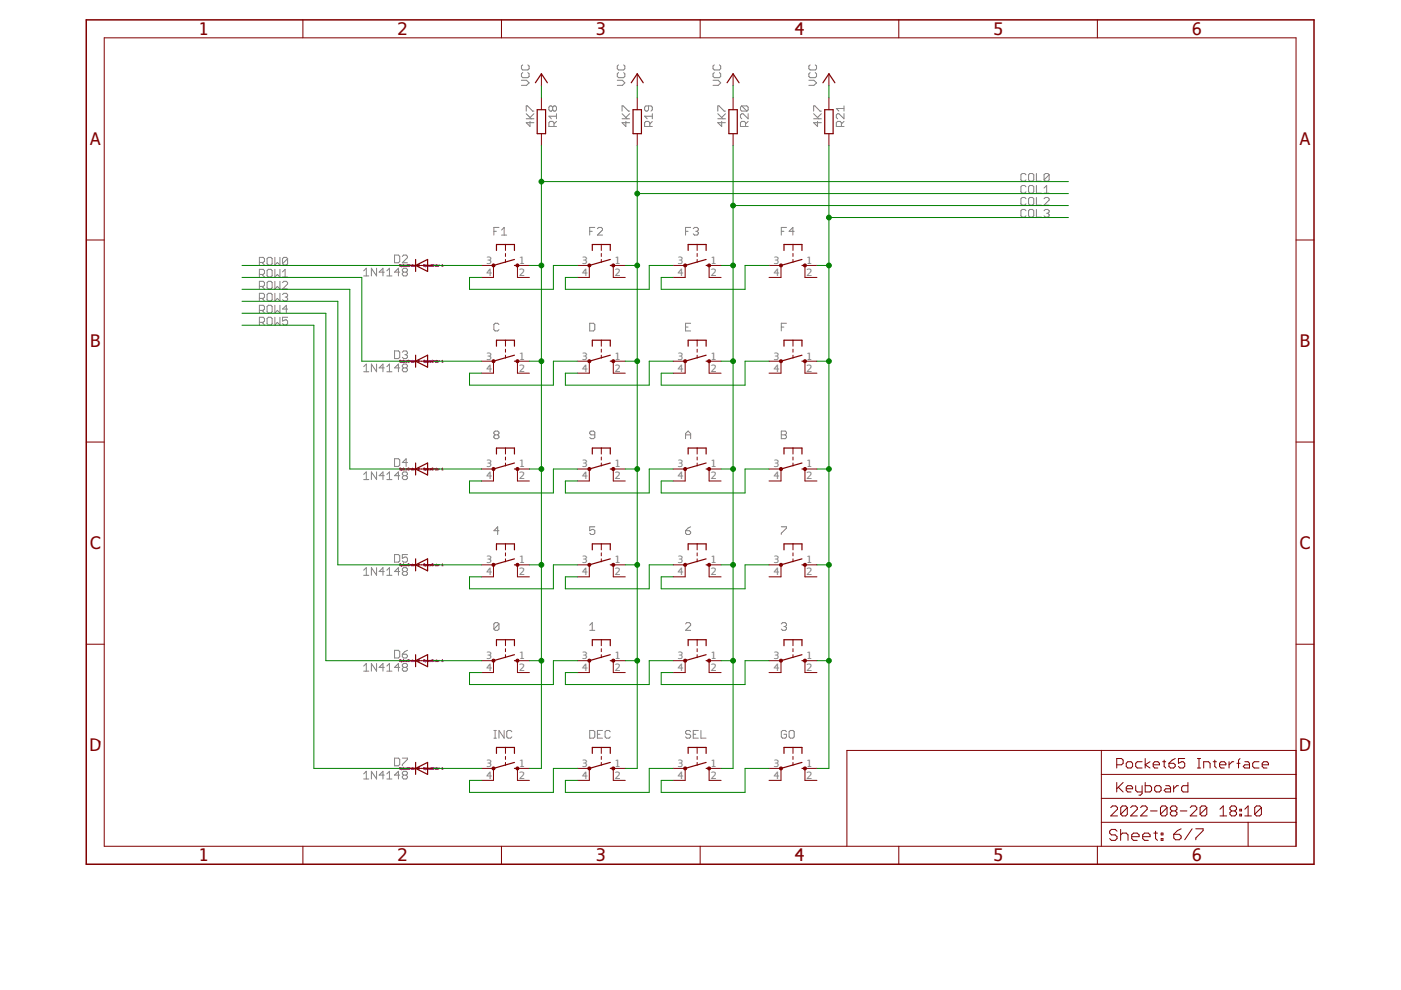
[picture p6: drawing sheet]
<svg xmlns="http://www.w3.org/2000/svg" width="297mm" height="210mm" viewBox="0 0 297 210" stroke-linecap="round" stroke-linejoin="round" font-family="sans-serif">
<defs><g id="words">
<g font-size="3.7" fill="#800000">
<text x="42.2" y="7.4">1</text>
<text x="84.3" y="7.4">2</text>
<text x="126.4" y="7.4">3</text>
<text x="168.5" y="7.4">4</text>
<text x="210.6" y="7.4">5</text>
<text x="252.7" y="7.4">6</text>
<text x="19.1" y="30.7">A</text>
<text x="275.6" y="30.7">A</text>
<text x="19.1" y="73.6">B</text>
<text x="275.6" y="73.6">B</text>
<text x="19.1" y="116.4">C</text>
<text x="275.6" y="116.4">C</text>
<text x="18.9" y="159.3">D</text>
<text x="275.4" y="159.3">D</text>
<text x="42.2" y="182.6">1</text>
<text x="84.3" y="182.6">2</text>
<text x="126.4" y="182.6">3</text>
<text x="168.5" y="182.6">4</text>
<text x="210.6" y="182.6">5</text>
<text x="252.7" y="182.6">6</text>
</g>
<g font-size="2.1" fill="#808080">
<text x="103.1" y="55.9">3</text>
<text x="103.1" y="58.5">4</text>
<text x="110.1" y="55.9">1</text>
<text x="110.1" y="58.5">2</text>
<text x="123.4" y="55.9">3</text>
<text x="123.4" y="58.5">4</text>
<text x="130.4" y="55.9">1</text>
<text x="130.4" y="58.5">2</text>
<text x="143.7" y="55.9">3</text>
<text x="143.7" y="58.5">4</text>
<text x="150.7" y="55.9">1</text>
<text x="150.7" y="58.5">2</text>
<text x="164.1" y="55.9">3</text>
<text x="164.1" y="58.5">4</text>
<text x="171" y="55.9">1</text>
<text x="171" y="58.5">2</text>
<text x="103.1" y="76.2">3</text>
<text x="110.1" y="76.2">1</text>
<text x="123.4" y="76.2">3</text>
<text x="130.4" y="76.2">1</text>
<text x="143.7" y="76.2">3</text>
<text x="150.7" y="76.2">1</text>
<text x="164.1" y="76.2">3</text>
<text x="171" y="76.2">1</text>
<text x="103.1" y="78.8">4</text>
<text x="110.1" y="78.8">2</text>
<text x="123.4" y="78.8">4</text>
<text x="130.4" y="78.8">2</text>
<text x="143.7" y="78.8">4</text>
<text x="150.7" y="78.8">2</text>
<text x="164.1" y="78.8">4</text>
<text x="171" y="78.8">2</text>
<text x="103.1" y="99.1">3</text>
<text x="103.1" y="101.6">4</text>
<text x="110.1" y="99.1">1</text>
<text x="110.1" y="101.6">2</text>
<text x="123.4" y="99.1">3</text>
<text x="123.4" y="101.6">4</text>
<text x="130.4" y="99.1">1</text>
<text x="130.4" y="101.6">2</text>
<text x="143.7" y="99.1">3</text>
<text x="143.7" y="101.6">4</text>
<text x="150.7" y="99.1">1</text>
<text x="150.7" y="101.6">2</text>
<text x="164.1" y="99.1">3</text>
<text x="164.1" y="101.6">4</text>
<text x="171" y="99.1">1</text>
<text x="171" y="101.6">2</text>
<text x="103.1" y="119.4">3</text>
<text x="110.1" y="119.4">1</text>
<text x="123.4" y="119.4">3</text>
<text x="130.4" y="119.4">1</text>
<text x="143.7" y="119.4">3</text>
<text x="150.7" y="119.4">1</text>
<text x="164.1" y="119.4">3</text>
<text x="171" y="119.4">1</text>
<text x="103.1" y="121.9">4</text>
<text x="110.1" y="121.9">2</text>
<text x="123.4" y="121.9">4</text>
<text x="130.4" y="121.9">2</text>
<text x="143.7" y="121.9">4</text>
<text x="150.7" y="121.9">2</text>
<text x="164.1" y="121.9">4</text>
<text x="171" y="121.9">2</text>
<text x="103.1" y="139.7">3</text>
<text x="103.1" y="142.3">4</text>
<text x="110.1" y="139.7">1</text>
<text x="110.1" y="142.3">2</text>
<text x="123.4" y="139.7">3</text>
<text x="123.4" y="142.3">4</text>
<text x="130.4" y="139.7">1</text>
<text x="130.4" y="142.3">2</text>
<text x="143.7" y="139.7">3</text>
<text x="143.7" y="142.3">4</text>
<text x="150.7" y="139.7">1</text>
<text x="150.7" y="142.3">2</text>
<text x="164.1" y="139.7">3</text>
<text x="164.1" y="142.3">4</text>
<text x="171" y="139.7">1</text>
<text x="171" y="142.3">2</text>
<text x="103.1" y="162.6">3</text>
<text x="103.1" y="165.1">4</text>
<text x="110.1" y="162.6">1</text>
<text x="110.1" y="165.1">2</text>
<text x="123.4" y="162.6">3</text>
<text x="123.4" y="165.1">4</text>
<text x="130.4" y="162.6">1</text>
<text x="130.4" y="165.1">2</text>
<text x="143.7" y="162.6">3</text>
<text x="143.7" y="165.1">4</text>
<text x="150.7" y="162.6">1</text>
<text x="150.7" y="165.1">2</text>
<text x="164.1" y="162.6">3</text>
<text x="164.1" y="165.1">4</text>
<text x="171" y="162.6">1</text>
<text x="171" y="165.1">2</text>
</g>
</g></defs>
<g fill="none" stroke="#800080" stroke-width=".21">
<path d="M85 56.2l-.2-.1v.1l.2 .2h-.2M85.1 56.5l.3-.1-.1-.2h-.2v.4M85.5 56.5h.1M85.5 56.2l.1 .3M85.6 56v.1M86 56.2l-.3 .1 .1 .2h.2M86.1 56.3h.3l-.1-.1-.2 .1 .2 .2M86.6 56.1l.1 .1v.3l-.2-.1zM86.9 56.2v.3M87.1 56.2l-.2 .1M87.4 56.1v.4h-.2v-.2l.2-.1M87.5 56.3h.3l-.1-.1-.2 .1 .2 .2"/>
<path d="M87.9 56.2v.3M88.1 56.2l-.2 .1M88.6 56.2h.3l-.3 .3h.3M90.1 56.2l-.2-.1-.1 .1 .3 .2h-.3M90.2 56.5h.2l.1-.2-.3-.1v.4M90.6 56.5h.1M90.6 56.2v.3M90.6 56v.1M91.1 56.2l-.3 .1 .1 .2h.2M91.2 56.3h.3l-.1-.1-.2 .1 .2 .2M91.6 56.1l.2 .1v.3l-.2-.1zM91.9 56.2v.3"/>
<path d="M92.1 56.2l-.2 .1M92.5 56.1v.4h-.2v-.2l.2-.1M92.6 56.3h.3l-.1-.1-.2 .1 .2 .2M93 56.2v.3M93.2 56.2l-.2 .1M93.7 56.5h.2M93.7 56.2l.1-.1v.4M85 76.5l-.2-.1v.1l.2 .2h-.2M85.1 76.8l.3-.1-.1-.2h-.2v.4M85.5 76.5l.1 .3M85.5 76.8h.1M85.6 76.3v.1"/>
<path d="M86 76.5l-.3 .1 .1 .2h.2M86.1 76.6h.3l-.1-.1-.2 .1 .2 .2M86.6 76.4l.1 .1v.3l-.2-.1zM86.9 76.5v.3M87.1 76.5l-.2 .1M87.4 76.4v.4h-.2v-.2l.2-.1M87.5 76.6h.3l-.1-.1-.2 .1 .2 .2M87.9 76.5v.3M88.1 76.5l-.2 .1M88.6 76.5h.3l-.3 .3h.3M90.1 76.5l-.2-.1-.1 .1 .3 .2h-.3M90.2 76.8h.2l.1-.2-.3-.1v.4"/>
<path d="M90.6 76.5v.3M90.6 76.8h.1M90.6 76.3v.1M91.1 76.5l-.3 .1 .1 .2h.2M91.2 76.6h.3l-.1-.1-.2 .1 .2 .2M91.6 76.4l.2 .1v.3l-.2-.1zM91.9 76.5v.3M92.1 76.5l-.2 .1M92.5 76.4v.4h-.2v-.2l.2-.1M92.6 76.6h.3l-.1-.1-.2 .1 .2 .2M93 76.5v.3M93.2 76.5l-.2 .1"/>
<path d="M93.7 76.5l.1-.1v.4M93.7 76.8h.2M85 99.3h-.2v.1l.2 .2h-.2M85.1 99.6h.2l.1-.2h-.3v.4M85.5 99.4l.1 .2M85.5 99.6h.1M85.6 99.2v.1M86 99.4h-.3l.1 .2h.2M86.1 99.5h.3l-.1-.1h-.2l.2 .2M86.6 99.3h.1v.3h-.2zM86.9 99.4v.2M87.1 99.4l-.2 .1"/>
<path d="M87.4 99.3v.3h-.2v-.2h.2M87.5 99.5h.3l-.1-.1h-.2l.2 .2M87.9 99.4v.2M88.1 99.4l-.2 .1M88.6 99.3h.3l-.3 .3h.3M90.1 99.3h-.2l-.1 .1 .3 .2h-.3M90.2 99.6h.2l.1-.2h-.3v.4M90.6 99.4v.2M90.6 99.6h.1M90.6 99.2v.1M91.1 99.4h-.3l.1 .2h.2M91.2 99.5h.3l-.1-.1h-.2l.2 .2"/>
<path d="M91.6 99.3h.2v.3h-.2zM91.9 99.4v.2M92.1 99.4l-.2 .1M92.5 99.3v.3h-.2v-.2h.2M92.6 99.5h.3l-.1-.1h-.2l.2 .2M93 99.4v.2M93.2 99.4l-.2 .1M93.7 99.4l.1-.1v.3M93.7 99.6h.2M85 119.6h-.2v.1l.2 .2h-.2M85.1 120h.2l.1-.2-.3-.1v.4M85.5 119.7l.1 .3"/>
<path d="M85.5 120h.1M85.6 119.5v.1M86 119.7l-.3 .1 .1 .2h.2M86.1 119.8h.3l-.1-.1-.2 .1 .2 .2M86.6 119.6h.1v.4l-.2-.1zM86.9 119.7v.3M87.1 119.7l-.2 .1M87.4 119.6v.4h-.2v-.2l.2-.1M87.5 119.8h.3l-.1-.1-.2 .1 .2 .2M87.9 119.7v.3M88.1 119.7l-.2 .1M88.6 119.6h.3l-.3 .4h.3"/>
<path d="M90.1 119.6h-.2l-.1 .1 .3 .2h-.3M90.2 120h.2l.1-.2-.3-.1v.4M90.6 119.7v.3M90.6 120h.1M90.6 119.5v.1M91.1 119.7l-.3 .1 .1 .2h.2M91.2 119.8h.3l-.1-.1-.2 .1 .2 .2M91.6 119.6h.2v.4l-.2-.1zM91.9 119.7v.3M92.1 119.7l-.2 .1M92.5 119.6v.4h-.2v-.2l.2-.1M92.6 119.8h.3l-.1-.1-.2 .1 .2 .2"/>
<path d="M93 119.7v.3M93.2 119.7l-.2 .1M93.7 119.7l.1-.1v.4M93.7 120h.2M85 140h-.2l.2 .1-.1 .2-.1-.1M85.6 139.8v.1M86.6 139.9l.1 .1v.3l-.2-.1zM87.4 139.9v.4l-.2-.1v-.2h.2M88.6 140h.3l-.3 .3h.3M90.1 140h-.3l.3 .1-.1 .2-.2-.1M90.6 139.8v.1M91.6 139.9l.2 .1v.3l-.2-.1z"/>
<path d="M92.5 139.9v.4l-.2-.1v-.2h.2M85.1 140.3h.2l.1-.2-.3-.1v.4M85.5 140l.1 .3M85.5 140.3h.1M86 140l-.3 .1 .1 .2h.2M86.1 140.1h.3l-.1-.1-.2 .1 .2 .2M86.9 140v.3M87.1 140l-.2 .1M87.5 140.1h.3l-.1-.1-.2 .1 .2 .2M87.9 140v.3M88.1 140l-.2 .1M90.2 140.3h.2l.1-.2-.3-.1v.4"/>
<path d="M90.6 140v.3M90.6 140.3h.1M91.1 140l-.3 .1 .1 .2h.2M91.2 140.1h.3l-.1-.1-.2 .1 .2 .2M91.9 140v.3M92.1 140l-.2 .1M92.6 140.1h.3l-.1-.1-.2 .1 .2 .2M93 140v.3M93.2 140l-.2 .1M93.7 140l.1-.1v.4M93.7 140.3h.2M85 162.8h-.2l.2 .2-.1 .1-.1-.1"/>
<path d="M85.1 163.1h.2l.1-.2h-.3v.3M85.5 162.9l.1 .2M85.5 163.1h.1M85.6 162.7h.1M86 162.9h-.3l.1 .2h.2M86.1 163h.3l-.1-.1h-.2l.2 .2M86.6 162.7l.1 .1v.3l-.2-.1zM86.9 162.9v.2M87.1 162.9l-.2 .1M87.4 162.7v.4l-.2-.1v-.1h.2M87.5 163h.3l-.1-.1h-.2l.2 .2M87.9 162.9v.2"/>
<path d="M88.1 162.9l-.2 .1M88.6 162.8h.3l-.3 .3h.3M90.1 162.8h-.3l.3 .2-.1 .1-.2-.1M90.2 163.1h.2l.1-.2h-.3v.3M90.6 162.9v.2M90.6 163.1h.1M90.6 162.7h.1M91.1 162.9h-.3l.1 .2h.2M91.2 163h.3l-.1-.1h-.2l.2 .2M91.6 162.7l.2 .1v.3l-.2-.1zM91.9 162.9v.2M92.1 162.9l-.2 .1"/>
<path d="M92.5 162.7v.4l-.2-.1v-.1h.2M92.6 163h.3l-.1-.1h-.2l.2 .2M93 162.9v.2M93.2 162.9l-.2 .1M93.7 162.9l.1-.2v.4M93.7 163.1h.2"/>
</g>
<g fill="none" stroke="#808080" stroke-width=".21">
<path d="M110.6 17h1l.6 .6-.6 .5h-1M110.8 15.4l-.2 .3v.5l.2 .3h1.1l.3-.3v-.5l-.3-.3M110.8 13.8l-.2 .2v.6l.2 .2h1.1l.3-.2v-.6l-.3-.2M130.9 17h1.1l.5 .6-.5 .5h-1.1M131.1 15.4l-.2 .3v.5l.2 .3h1.1l.3-.3v-.5l-.3-.3M131.1 13.8l-.2 .2v.6l.2 .2h1.1l.3-.2v-.6l-.3-.2M151.2 17h1.1l.5 .6-.5 .5h-1.1M151.4 15.4l-.2 .3v.5l.2 .3h1.1l.3-.3v-.5l-.3-.3M151.4 13.8l-.2 .2v.6l.2 .2h1.1l.3-.2v-.6l-.3-.2M171.5 17h1.1l.5 .6-.5 .5h-1.1M171.8 15.4l-.3 .3v.5l.3 .3h1l.3-.3v-.5l-.3-.3M171.8 13.8l-.3 .2v.6l.3 .2h1l.3-.2v-.6l-.3-.2"/>
<path d="M111.6 25.2h1.6M111.6 24.1l1 1.1M111.6 23.6v-1.1h.2l1.1 1.1h.3M112.4 25.7v1.1l-.8-.8h1.6M113.2 24.1l-.8 .8M117.2 22.7l-.3-.2h-.3l-.2 .2v.6l.2 .3h.3l.3-.3M117.2 22.7l.3-.2h.2l.3 .2v.6l-.3 .3h-.2l-.3-.3M117.2 22.7v.6M117.5 26.8v-.8l-.3-.3h-.6l-.2 .3v.8h1.6M118 25.7l-.5 .6M118 24.6h-1.6l.5 .6M118 24.1v1.1"/>
<path d="M131.9 25.2h1.6M131.9 23.6v-1.1h.2l1.1 1.1h.3M131.9 24.1l1.1 1.1M132.7 25.7v1.1l-.8-.8h1.6M133.5 24.1l-.8 .8M137.5 22.5v.8l-.3 .3h-.3l-.2-.3v-.6l.2-.2h1.1l.3 .2v.6l-.3 .3M137.8 26.8v-.8l-.3-.3h-.6l-.2 .3v.8h1.6M138.3 24.6h-1.6l.5 .6M138.3 25.7l-.5 .6M138.3 24.1v1.1M152.2 25.2h1.6M152.2 23.6v-1.1h.3l1 1.1h.3"/>
<path d="M152.2 24.1l1.1 1.1M153 25.7v1.1l-.8-.8h1.6M153.8 24.1l-.8 .8M157.3 22.5h1l.3 .2v.6l-.3 .3M157.3 22.5l-.3 .2v.6l.3 .3h1M157.3 22.5l1 1.1M158.1 26.8v-.8l-.3-.3h-.5l-.3 .3v.8h1.6M158.6 24.1v1.1l-1.1-1.1h-.2l-.3 .3v.5l.3 .3M158.6 25.7l-.5 .6M172.5 25.2h1.6M172.5 23.6v-1.1h.3l1.1 1.1h.2M172.5 24.1l1.1 1.1"/>
<path d="M173.3 25.7v1.1l-.8-.8h1.6M174.1 24.1l-.8 .8M178.4 26.8v-.8l-.3-.3h-.5l-.3 .3v.8h1.6M178.9 24.1v1.1l-1-1.1h-.3l-.3 .3v.5l.3 .3M178.9 25.7l-.5 .6M178.9 22.5v1.1M178.9 23h-1.6l.6 .6M217.5 37.1l-.2-.3h-.6l-.2 .3v1l.2 .3h.6l.2-.3M217.5 39.6l-.2-.3h-.6l-.2 .3v1.1l.2 .3h.6l.2-.3M218.1 37.1l.3-.3h.5l.3 .3v1l-.3 .3h-.5l-.3-.3zM218.4 39.3h.5l.3 .3v1.1l-.3 .3h-.5l-.3-.3v-1.1zM219.7 36.8v1.6h1.1"/>
<path d="M219.7 39.3v1.7h1.1M221.4 39.9l.5-.6v1.7M222.4 37.1l-1 1M222.4 37.1l-.2-.3h-.6l-.2 .3v1M222.4 37.1v1l-.2 .3h-.6l-.2-.3M55 55.6h.8l.3-.2v-.6l-.3-.2h-.8v1.6M55 58.2h.8l.3-.3v-.5l-.3-.3h-.8v1.6M55.5 55.6l.6 .6M55.5 58.2l.6 .5M56.9 54.6h.5l.3 .2v1.1l-.3 .3h-.5l-.3-.3v-1.1zM56.9 57.1h.5l.3 .3v1.1l-.3 .2h-.5l-.3-.2v-1.1zM56.9 59.6h.5l.3 .3v1.1l-.3 .3h-.5l-.3-.3v-1.1z"/>
<path d="M58.3 54.6v1.6l.5-.6 .6 .6v-1.6M58.3 57.1v1.6l.5-.5 .6 .5v-1.6M58.3 59.6v1.7l.5-.6 .6 .6v-1.7M59.9 59.9l.3-.3h.5l.3 .3v.3l-1.1 1.1h1.1M59.9 58.7h1.1M59.9 57.7l.6-.6v1.6M61 54.8l-.3-.2h-.5l-.3 .2v1.1M61 54.8v1.1l-.3 .3h-.5l-.3-.3M61 54.8l-1.1 1.1M77.1 57.4l.6-.5v1.6M77.1 58.5h1.1M79.8 56.9v1.6l-1.1-1.6v1.6"/>
<path d="M81.5 57.7h-1.1l.8-.8v1.6M82 58.5h1.1M82 57.4l.6-.5v1.6M83.7 54.1h.8l.3 .3v1l-.3 .3h-.8zM84.8 57.7h-1.1l.8-.8v1.6M85.3 54.4l.3-.3h.5l.3 .3v.2l-1.1 1.1h1.1M85.6 57.7l-.3 .3v.2l.3 .3h.5l.3-.3v-.2l-.3-.3M85.6 57.7h.5M85.6 57.7l-.3-.3v-.3l.3-.2h.5l.3 .2v.3l-.3 .3M104.7 49h.5M105.8 48.2h-1.1v1.6M106.3 48.8l.6-.6v1.6"/>
<path d="M106.3 49.8h1.1M125 49h.6M126.1 48.2h-1.1v1.6M126.7 48.5l.2-.3h.6l.2 .3v.3l-1 1h1M145.4 49h.5M146.4 48.2h-1v1.6M147 48.5l.3-.3h.5l.3 .3v.3l-.3 .2M147.5 49h.3M147.8 49l.3 .3v.3l-.3 .2h-.5l-.3-.2M165.7 49h.5M166.8 48.2h-1.1v1.6M168.4 49h-1.1l.8-.8v1.6"/>
<path d="M217.5 42.1l-.2-.2h-.6l-.2 .2v1.1l.2 .3h.6l.2-.3M217.5 44.7l-.2-.3h-.6l-.2 .3v1.1l.2 .2h.6l.2-.2M218.4 41.9h.5l.3 .2v1.1l-.3 .3h-.5l-.3-.3v-1.1zM218.4 44.4h.5l.3 .3v1.1l-.3 .2h-.5l-.3-.2v-1.1zM219.7 41.9v1.6h1.1M219.7 44.4v1.6h1.1M221.4 42.1l.2-.2h.6l.2 .2v.3l-1 1.1h1M221.4 44.7l.2-.3h.6l.2 .3v.3l-.2 .2M221.4 41h1M221.9 45.2h.3M222.2 45.2l.2 .3v.3l-.2 .2h-.6l-.2-.2M55 60.7h.8l.3-.2v-.6l-.3-.3h-.8v1.7"/>
<path d="M55 63.3h.8l.3-.3v-.5l-.3-.3h-.8v1.6M55 65.8h.8l.3-.3v-.5l-.3-.3h-.8v1.7M55 68.3h.8l.3-.2v-.6l-.3-.2h-.8v1.6M55.5 60.7l.6 .6M55.5 63.3l.6 .5M55.5 65.8l.6 .6M55.5 68.3l.6 .6M56.9 62.2h.5l.3 .3v1l-.3 .3h-.5l-.3-.3v-1zM56.9 64.7h.5l.3 .3v1.1l-.3 .3h-.5l-.3-.3v-1.1zM56.9 67.3h.5l.3 .2v1.1l-.3 .3h-.5l-.3-.3v-1.1zM58.3 62.2v1.6l.5-.5 .6 .5v-1.6M58.3 64.7v1.7l.5-.6 .6 .6v-1.7"/>
<path d="M58.3 67.3v1.6l.5-.6 .6 .6v-1.6M59.9 62.5l.3-.3h.5l.3 .3v.2l-.3 .3M60.5 63h.2M60.7 63l.3 .3v.2l-.3 .3h-.5l-.3-.3M61 67.3h-1.1v.8l.8-.3 .3 .3v.5l-.3 .3h-.5l-.3-.3M61 65.5h-1.1l.8-.8v1.7M77.1 77.7l.6-.5v1.6M77.1 78.8h1.1M79.8 77.2v1.6l-1.1-1.6v1.6M81.5 78h-1.1l.8-.8v1.6M82 77.7l.6-.5v1.6M82 78.8h1.1"/>
<path d="M83.7 74.4h.8l.3 .3v1.1l-.3 .2h-.8zM84.8 78h-1.1l.8-.8v1.6M85.3 74.7l.3-.3h.5l.3 .3v.3l-.3 .2M85.6 78l-.3-.3v-.2l.3-.3h.5l.3 .3v.2l-.3 .3M85.6 78l-.3 .3v.2l.3 .3h.5l.3-.3v-.2l-.3-.3M85.6 78h.5M85.8 75.2h.3M86.1 75.2l.3 .3v.3l-.3 .2h-.5l-.3-.2M105.8 68.8l-.3-.3h-.5l-.3 .3v1.1l.3 .3h.5l.3-.3M125 68.5h.8l.3 .3v1.1l-.3 .3h-.8zM145.4 69.3h.5M146.4 68.5h-1v1.7h1"/>
<path d="M165.7 69.3h.5M166.8 68.5h-1.1v1.7M83.7 97.3h.8l.3 .2v1.1l-.3 .3h-.8zM86.4 98.1h-1.1l.8-.8v1.6M105 92.2l-.3-.3v-.2l.3-.3h.5l.3 .3v.2l-.3 .3M105 92.2l-.3 .3v.3l.3 .2h.5l.3-.2v-.3l-.3-.3M105 92.2h.5M126.1 92.2h-.8l-.3-.3v-.2l.3-.3h.5l.3 .3v1.1l-.3 .2h-.5l-.3-.2M145.4 93v-1.1l.5-.5 .5 .5v1.1M145.4 92.2h1M165.7 91.4h.8l.3 .3v.2l-.3 .3 .3 .3v.3l-.3 .2h-.8zM165.7 92.2h.8"/>
<path d="M77.1 100.6l.6-.5v1.6M77.1 101.7h1.1M79.8 100.1v1.6l-1.1-1.6v1.6M81.5 100.9h-1.1l.8-.8v1.6M82 100.6l.6-.5v1.6M82 101.7h1.1M83.7 117.6h.8l.3 .2v1.1l-.3 .3h-.8zM84.8 100.9h-1.1l.8-.8v1.6M85.6 100.9l-.3-.3v-.3l.3-.2h.5l.3 .2v.3l-.3 .3M85.6 100.9l-.3 .2v.3l.3 .3h.5l.3-.3v-.3l-.3-.2M85.6 100.9h.5M86.4 117.6h-1.1v.8l.5-.3h.3l.3 .3v.5l-.3 .3h-.5l-.3-.3"/>
<path d="M105.8 112.5h-1.1l.8-.8v1.6M126.1 111.7h-1.1v.8l.6-.3h.2l.3 .3v.6l-.3 .2h-.5l-.3-.2M145.4 112.5h.8l.2 .3v.3l-.2 .2h-.6l-.2-.2zM146.4 111.7l-.5 .3-.5 .5M165.7 111.7h1.1v.3l-1.1 1.1v.2M77.1 120.9l.6-.5v1.6M77.1 122h1.1M79.8 120.4v1.6l-1.1-1.6v1.6M81.5 121.2h-1.1l.8-.8v1.6M82 120.9l.6-.5v1.6M82 122h1.1M83.7 137.9h.8l.3 .3v1l-.3 .3h-.8z"/>
<path d="M84.8 121.2h-1.1l.8-.8v1.6M85.3 138.7h.8l.3 .3v.2l-.3 .3h-.5l-.3-.3zM85.6 121.2l-.3-.3v-.3l.3-.2h.5l.3 .2v.3l-.3 .3M85.6 121.2l-.3 .3v.2l.3 .3h.5l.3-.3v-.2l-.3-.3M85.6 121.2h.5M86.4 137.9l-.6 .3-.5 .5M105.8 132.3l-.3-.3h-.5l-.3 .3v1.1M105.8 132.3v1.1l-.3 .2h-.5l-.3-.2M105.8 132.3l-1.1 1.1M125 133.6h1.1M125 132.6l.6-.6v1.6M145.4 132.3l.2-.3h.6l.2 .3v.3l-1 1h1"/>
<path d="M165.7 132.3l.2-.3h.6l.3 .3v.3l-.3 .2M166.2 132.8h.3M166.5 132.8l.3 .3v.3l-.3 .2h-.6l-.2-.2M77.1 141.2l.6-.5v1.6M77.1 142.3h1.1M79.8 140.7v1.6l-1.1-1.6v1.6M81.5 141.5h-1.1l.8-.8v1.6M82 141.2l.6-.5v1.6M82 142.3h1.1M84.8 141.5h-1.1l.8-.8v1.6M85.6 141.5l-.3-.3v-.3l.3-.2h.5l.3 .2v.3l-.3 .3M85.6 141.5l-.3 .3v.2l.3 .3h.5l.3-.3v-.2l-.3-.3"/>
<path d="M85.6 141.5h.5M104.7 156.5h.5M104.7 154.9h.5M105 154.9v1.6M106.9 154.9v1.6l-1.1-1.6v1.6M108.5 155.2l-.3-.3h-.5l-.3 .3v1l.3 .3h.5l.3-.3M125 154.9h.8l.3 .3v1l-.3 .3h-.8zM126.7 155.7h.5M127.7 154.9h-1v1.6h1M129.4 155.2l-.3-.3h-.5l-.3 .3v1l.3 .3h.5l.3-.3M146.4 155.2l-.2-.3h-.6l-.2 .3v.2l.2 .3h.6l.2 .3v.2l-.2 .3h-.6l-.2-.3M147 155.7h.5"/>
<path d="M148.1 154.9h-1.1v1.6h1.1M148.6 154.9v1.6h1.1M166.8 155.2l-.3-.3h-.6l-.2 .3v1l.2 .3h.6l.3-.3v-.5h-.6M167.6 154.9h.5l.3 .3v1l-.3 .3h-.5l-.3-.3v-1zM77.1 164.1l.6-.6v1.7M77.1 165.2h1.1M79.8 163.5v1.7l-1.1-1.7v1.7M81.5 164.3h-1.1l.8-.8v1.7M82 164.1l.6-.6v1.7M82 165.2h1.1M83.7 160.7h.8l.3 .3v1.1l-.3 .3h-.8zM84.8 164.3h-1.1l.8-.8v1.7"/>
<path d="M85.3 160.7h1.1v.3l-1.1 1.1v.3M85.6 164.3l-.3-.2v-.3l.3-.3h.5l.3 .3v.3l-.3 .2M85.6 164.3l-.3 .3v.3l.3 .3h.5l.3-.3v-.3l-.3-.3M85.6 164.3h.5"/>
</g>
<g fill="none" stroke="#800000" stroke-width=".21">
<path d="M22.1 8h252.7v171.4h-252.7zM64.2 4.2v3.8M106.3 4.2v3.8M114.8 15.6v2.6M135.1 15.6v2.6M148.4 4.2v3.8M155.4 15.6v2.6M175.7 15.6v2.6M190.6 4.2v3.8M232.7 4.2v3.8M114.8 20.7v2.6M114.8 28.3v2.6"/>
<path d="M135.1 20.7v2.6M135.1 28.3v2.6M155.4 20.7v2.6M155.4 28.3v2.6M175.7 20.7v2.6M175.7 28.3v2.6M18.3 50.9h3.8M86.8 56.3h5.1M102.1 56.3h2.5v2.5h-2.5M107.2 51.8v1.3M107.2 53.7v.7M107.2 55v.6"/>
<path d="M112.2 56.3h-2.5v2.5h2.5M122.4 56.3h2.5v2.5h-2.5M127.5 51.8v1.3M127.5 53.7v.7M127.5 55v.6M132.6 56.3h-2.6v2.5h2.6M142.7 56.3h2.6v2.5h-2.6M147.8 51.8v1.3M147.8 53.7v.7M147.8 55v.6M152.9 56.3h-2.6v2.5h2.6M163 56.3h2.6v2.5h-2.6"/>
<path d="M168.1 51.8v1.3M168.1 53.7v.7M168.1 55v.6M173.2 56.3h-2.5v2.5h2.5M274.8 50.9h3.8M86.8 76.6h5.1M102.1 76.6h2.5v2.5h-2.5M107.2 72.1v1.3M107.2 74v.7M107.2 75.3v.6M112.2 76.6h-2.5v2.5h2.5M122.4 76.6h2.5v2.5h-2.5"/>
<path d="M127.5 72.1v1.3M127.5 74v.7M127.5 75.3v.6M132.6 76.6h-2.6v2.5h2.6M142.7 76.6h2.6v2.5h-2.6M147.8 72.1v1.3M147.8 74v.7M147.8 75.3v.6M152.9 76.6h-2.6v2.5h2.6M163 76.6h2.6v2.5h-2.6M168.1 72.1v1.3M168.1 74v.7"/>
<path d="M168.1 75.3v.6M173.2 76.6h-2.5v2.5h2.5M18.3 93.7h3.8M86.8 99.4h5.1M102.1 99.4h2.5v2.6h-2.5M107.2 95v1.3M107.2 96.9v.6M107.2 98.2v.6M112.2 99.4h-2.5v2.6h2.5M122.4 99.4h2.5v2.6h-2.5M127.5 95v1.3M127.5 96.9v.6"/>
<path d="M127.5 98.2v.6M132.6 99.4h-2.6v2.6h2.6M142.7 99.4h2.6v2.6h-2.6M147.8 95v1.3M147.8 96.9v.6M147.8 98.2v.6M152.9 99.4h-2.6v2.6h2.6M163 99.4h2.6v2.6h-2.6M168.1 95v1.3M168.1 96.9v.6M168.1 98.2v.6M173.2 99.4h-2.5v2.6h2.5"/>
<path d="M274.8 93.7h3.8M86.8 119.8h5.1M102.1 119.8h2.5v2.5h-2.5M107.2 115.3v1.3M107.2 117.2v.7M107.2 118.5v.6M112.2 119.8h-2.5v2.5h2.5M122.4 119.8h2.5v2.5h-2.5M127.5 115.3v1.3M127.5 117.2v.7M127.5 118.5v.6M132.6 119.8h-2.6v2.5h2.6"/>
<path d="M142.7 119.8h2.6v2.5h-2.6M147.8 115.3v1.3M147.8 117.2v.7M147.8 118.5v.6M152.9 119.8h-2.6v2.5h2.6M163 119.8h2.6v2.5h-2.6M168.1 115.3v1.3M168.1 117.2v.7M168.1 118.5v.6M173.2 119.8h-2.5v2.5h2.5M18.3 136.6h3.8M107.2 135.6v1.3"/>
<path d="M107.2 137.5v.7M107.2 138.8v.6M127.5 135.6v1.3M127.5 137.5v.7M127.5 138.8v.6M147.8 135.6v1.3M147.8 137.5v.7M147.8 138.8v.6M168.1 135.6v1.3M168.1 137.5v.7M168.1 138.8v.6M274.8 136.6h3.8"/>
<path d="M86.8 140.1h5.1M102.1 140.1h2.5v2.5h-2.5M107.2 158.5v1.2M112.2 140.1h-2.5v2.5h2.5M122.4 140.1h2.5v2.5h-2.5M127.5 158.5v1.2M132.6 140.1h-2.6v2.5h2.6M142.7 140.1h2.6v2.5h-2.6M147.8 158.5v1.2M152.9 140.1h-2.6v2.5h2.6M163 140.1h2.6v2.5h-2.6M168.1 158.5v1.2"/>
<path d="M173.2 140.1h-2.5v2.5h2.5M233.5 159.1v20.3M274.8 159.1h-95.2v20.3M64.2 179.4v3.8M86.8 162.9h5.1M102.1 162.9h2.5v2.6h-2.5M106.3 179.4v3.8M107.2 160.4v.6M107.2 161.6v.7M112.2 162.9h-2.5v2.6h2.5M122.4 162.9h2.5v2.6h-2.5M127.5 160.4v.6"/>
<path d="M127.5 161.6v.7M132.6 162.9h-2.6v2.6h2.6M142.7 162.9h2.6v2.6h-2.6M147.8 160.4v.6M147.8 161.6v.7M148.4 179.4v3.8M152.9 162.9h-2.6v2.6h2.6M163 162.9h2.6v2.6h-2.6M168.1 160.4v.6M168.1 161.6v.7M173.2 162.9h-2.5v2.6h2.5M190.6 179.4v3.8"/>
<path d="M232.7 179.4v3.8M233.5 174.3h41.3M233.5 169.3h41.3M233.5 164.2h41.3M235.5 171.2l.4-.3h.7l.3 .3v.4l-1.4 1.4h1.4M236.8 162.2h1l.3-.4v-.6l-.3-.4h-1v2M236.8 165.9v2M236.8 176.2l-.4-.3h-.8l-.3 .3v.4l.3 .4h.8l.4 .4v.4l-.4 .4h-.8l-.3-.4M237.1 166.9l1 1M237.6 177l.4-.4h.8l.4 .4v1.2M237.6 175.9v2.3M238.1 165.9l-1.3 1.3"/>
<path d="M238.8 167.2h1.3v-.3l-.3-.3h-.7l-.3 .3v.7l.3 .3h.7M239 171.2l-.3-.3h-.7l-.4 .3v1.4M239 171.2v1.4l-.3 .4h-.7l-.4-.4M239 171.2l-1.4 1.4M239.1 161.5h.7l.3 .3v.7l-.3 .3h-.7l-.3-.3v-.7zM239.7 171.2l.4-.3h.7l.3 .3v.4l-1.4 1.4h1.4M239.9 177.4h1.6v-.4l-.4-.4h-.8l-.4 .4v.8l.4 .4h.8M240.8 166.6v1l.3 .3h1M241.8 171.2l.4-.3h.7l.3 .3v.4l-1.4 1.4h1.4M242.1 161.5h-1l-.3 .3v.7l.3 .3h1M242.1 166.6v1.7l-.3 .3h-.3M242.3 177.4h1.5v-.4l-.3-.4h-.8l-.4 .4v.8l.4 .4h.8"/>
<path d="M242.8 165.9v2h1l.4-.3v-.7l-.4-.3h-1M242.8 160.8v2M243.8 161.5l-1 .7 1 .6M243.9 171.9h1.4M244.5 162.2h1.3v-.4l-.3-.3h-.7l-.3 .3v.7l.3 .3h.7M244.6 176.6h.8M244.8 166.9l.4-.3h.6l.4 .3v.7l-.4 .3h-.6l-.4-.3zM245 176.2v1.6l.4 .4M246.2 176.6h.4v.4h-.4zM246.2 177.8h.4v.4h-.4zM246.5 161.5h.7M246.8 161.2v1.3l.4 .3"/>
<path d="M247.2 166.6h.6l.4 .3v1h-1l-.4-.3 .4-.4h1M247.4 171.2v1.4l-.3 .4h-.7l-.4-.4M247.4 171.2l-.3-.3h-.7l-.4 .3v1.4M247.4 171.2l-1.4 1.4M247.8 161.8h1l.4 .4v.3l-.4 .3h-.6l-.4-.3zM248.5 171.9l-.4 .4v.3l.4 .4h.7l.3-.4v-.3l-.3-.4M248.5 171.9l-.4-.3v-.4l.4-.3h.7l.3 .3v.4l-.3 .3M248.5 171.9h.7M248.8 166.6v1.3M248.9 176.9h1.1l.4 .4v.4l-.4 .4h-.8l-.3-.4zM249.2 160.8l-.7 .4-.7 .6M249.9 166.6h-.4l-.7 .6"/>
<path d="M250.2 171.9h1.5M250.4 175.7l-.8 .4-.7 .8M251.2 160.8h-1.3v1l.6-.3h.3l.4 .3v.7l-.4 .3h-.6l-.3-.3M251.9 165.9v2h-1.1l-.3-.3v-.7l.3-.3h1.1M252.3 171.2l.4-.3h.7l.3 .3v.4l-1.4 1.4h1.4M252.8 175.7l-1.6 2.4M253.5 175.7h1.6v.4l-1.6 1.6v.4M253.9 160.8h.7M253.9 162.8h.7M254.2 160.8v2M255.2 162.8v-1.3h1l.4 .3v1M255.9 171.2v1.4l-.4 .4h-.7l-.4-.4"/>
<path d="M255.9 171.2l-.4-.3h-.7l-.4 .3v1.4M255.9 171.2l-1.5 1.4M257.2 161.5h.7M257.6 161.2v1.3l.3 .3M258.6 162.2h1.3v-.4l-.3-.3h-.7l-.3 .3v.7l.3 .3h.7M258.7 173h1.4M258.7 171.6l.7-.7v2.1M260.6 161.5v1.3M261.1 171.9l-.3 .4v.3l.3 .4h.7l.4-.4v-.3l-.4-.4M261.1 171.9l-.3-.3v-.4l.3-.3h.7l.4 .3v.4l-.4 .3M261.1 171.9h.7M261.6 161.5h-.4l-.6 .7"/>
<path d="M262.3 161.8h.6M262.9 172.6h.3v.4h-.3zM262.9 171.6h.3v.3h-.3zM262.9 160.8l-.3 .4v1.6M263.9 161.5h.7l.3 .3v1h-1l-.3-.3 .3-.3h1M263.9 171.6l.7-.7v2.1M263.9 173h1.4M264.6 174.3v5.1M266.9 161.5h-1l-.3 .3v.7l.3 .3h1M267.4 171.2v1.4l-.3 .4h-.7l-.4-.4M267.4 171.2l-.3-.3h-.7l-.4 .3v1.4M267.4 171.2l-1.4 1.4"/>
<path d="M267.6 162.2h1.3v-.4l-.3-.3h-.7l-.3 .3v.7l.3 .3h.7"/>
</g>
<path d="M18.3 4.2h260.3v179h-260.3z" fill="none" stroke="#800000" stroke-width=".32"/>
<g fill="none" stroke="#800000" stroke-width=".25">
<path d="M113.5 17.5l1.3-1.9 1.3 1.9M133.8 17.5l1.3-1.9 1.3 1.9M154.2 17.5l1.2-1.9 1.3 1.9M174.5 17.5l1.2-1.9 1.3 1.9M113.9 23.3h1.8v5h-1.8zM134.2 23.3h1.8v5h-1.8zM154.5 23.3h1.8v5h-1.8zM174.9 23.3h1.7v5h-1.7zM88.1 56.3l2.6-1.3v2.6zM88.1 55v2.6M105.3 53.1v-1.3h3.8v1.3M109.1 56.3h.6"/>
<path d="M109.1 55l-4.5 1.3M125.6 53.1v-1.3h3.8v1.3M129.4 56.3h.6M129.4 55l-4.5 1.3M145.9 53.1v-1.3h3.8v1.3M149.7 56.3h.6M149.7 55l-4.4 1.3M166.2 53.1v-1.3h3.8v1.3M170 56.3h.7M170 55l-4.4 1.3M88.1 75.3v2.6M88.1 76.6l2.6-1.3v2.6z"/>
<path d="M105.3 73.4v-1.3h3.8v1.3M109.1 76.6h.6M109.1 75.3l-4.5 1.3M125.6 73.4v-1.3h3.8v1.3M129.4 76.6h.6M129.4 75.3l-4.5 1.3M145.9 73.4v-1.3h3.8v1.3M149.7 76.6h.6M149.7 75.3l-4.4 1.3M166.2 73.4v-1.3h3.8v1.3M170 76.6h.7M170 75.3l-4.4 1.3"/>
<path d="M88.1 98.2v2.5M88.1 99.4l2.6-1.2v2.5zM105.3 96.3v-1.3h3.8v1.3M109.1 99.4h.6M109.1 98.2l-4.5 1.2M125.6 96.3v-1.3h3.8v1.3M129.4 99.4h.6M129.4 98.2l-4.5 1.2M145.9 96.3v-1.3h3.8v1.3M149.7 99.4h.6M149.7 98.2l-4.4 1.2M166.2 96.3v-1.3h3.8v1.3"/>
<path d="M170 99.4h.7M170 98.2l-4.4 1.2M88.1 118.5v2.5M88.1 119.8l2.6-1.3v2.5zM105.3 116.6v-1.3h3.8v1.3M109.1 119.8h.6M109.1 118.5l-4.5 1.3M125.6 116.6v-1.3h3.8v1.3M129.4 119.8h.6M129.4 118.5l-4.5 1.3M145.9 116.6v-1.3h3.8v1.3M149.7 119.8h.6"/>
<path d="M149.7 118.5l-4.4 1.3M166.2 116.6v-1.3h3.8v1.3M170 119.8h.7M170 118.5l-4.4 1.3M88.1 138.8v2.6M105.3 136.9v-1.3h3.8v1.3M109.1 138.8l-4.5 1.3M125.6 136.9v-1.3h3.8v1.3M129.4 138.8l-4.5 1.3M145.9 136.9v-1.3h3.8v1.3M149.7 138.8l-4.4 1.3M166.2 136.9v-1.3h3.8v1.3"/>
<path d="M170 138.8l-4.4 1.3M88.1 140.1l2.6-1.3v2.6zM105.3 159.7v-1.2h3.8v1.2M109.1 140.1h.6M125.6 159.7v-1.2h3.8v1.2M129.4 140.1h.6M145.9 159.7v-1.2h3.8v1.2M149.7 140.1h.6M166.2 159.7v-1.2h3.8v1.2M170 140.1h.7M88.1 161.6v2.6M88.1 162.9l2.6-1.3v2.6z"/>
<path d="M109.1 162.9h.6M109.1 161.6l-4.5 1.3M129.4 162.9h.6M129.4 161.6l-4.5 1.3M149.7 162.9h.6M149.7 161.6l-4.4 1.3M170 162.9h.7M170 161.6l-4.4 1.3"/>
</g>
<g fill="#800000" stroke="#800000" stroke-width=".21">
<path d="M104.4 139.8h.5v.5h-.5z" fill-rule="evenodd"/>
<path d="M109.5 139.8h.4v.5h-.4z" fill-rule="evenodd"/>
<path d="M124.7 139.8h.5v.5h-.5z" fill-rule="evenodd"/>
<path d="M129.8 139.8h.5v.5h-.5z" fill-rule="evenodd"/>
<path d="M145 139.8h.5v.5h-.5z" fill-rule="evenodd"/>
<path d="M150.1 139.8h.5v.5h-.5z" fill-rule="evenodd"/>
<path d="M165.4 139.8h.4v.5h-.4z" fill-rule="evenodd"/>
<path d="M170.4 139.8h.5v.5h-.5z" fill-rule="evenodd"/>
<circle cx="104.6" cy="56.3" r=".33"/>
<circle cx="109.7" cy="56.3" r=".33"/>
<circle cx="125" cy="56.3" r=".33"/>
<circle cx="130" cy="56.3" r=".33"/>
<circle cx="145.3" cy="56.3" r=".33"/>
<circle cx="150.3" cy="56.3" r=".33"/>
<circle cx="165.6" cy="56.3" r=".33"/>
<circle cx="170.7" cy="56.3" r=".33"/>
<circle cx="104.6" cy="76.6" r=".32"/>
<circle cx="109.7" cy="76.6" r=".32"/>
<circle cx="125" cy="76.6" r=".32"/>
<circle cx="130" cy="76.6" r=".33"/>
<circle cx="145.3" cy="76.6" r=".33"/>
<circle cx="150.3" cy="76.6" r=".33"/>
<circle cx="165.6" cy="76.6" r=".33"/>
<circle cx="170.7" cy="76.6" r=".33"/>
<circle cx="104.6" cy="99.4" r=".33"/>
<circle cx="109.7" cy="99.4" r=".33"/>
<circle cx="125" cy="99.4" r=".33"/>
<circle cx="130" cy="99.4" r=".33"/>
<circle cx="145.3" cy="99.4" r=".33"/>
<circle cx="150.3" cy="99.4" r=".33"/>
<circle cx="165.6" cy="99.4" r=".33"/>
<circle cx="170.7" cy="99.4" r=".33"/>
<circle cx="104.6" cy="119.8" r=".33"/>
<circle cx="109.7" cy="119.8" r=".33"/>
<circle cx="125" cy="119.8" r=".33"/>
<circle cx="130" cy="119.8" r=".33"/>
<circle cx="145.3" cy="119.8" r=".33"/>
<circle cx="150.3" cy="119.8" r=".33"/>
<circle cx="165.6" cy="119.8" r=".33"/>
<circle cx="170.7" cy="119.8" r=".33"/>
<circle cx="104.6" cy="162.9" r=".32"/>
<circle cx="109.7" cy="162.9" r=".32"/>
<circle cx="125" cy="162.9" r=".32"/>
<circle cx="130" cy="162.9" r=".33"/>
<circle cx="145.3" cy="162.9" r=".33"/>
<circle cx="150.3" cy="162.9" r=".33"/>
<circle cx="165.6" cy="162.9" r=".33"/>
<circle cx="170.7" cy="162.9" r=".33"/>
</g>
<g fill="none" stroke="#008000" stroke-width=".21">
<path d="M114.8 18.2v2.5M135.1 18.2v2.5M155.4 18.2v2.5M175.7 18.2v2.5M114.8 30.9v132h-2.6M114.8 38.5h111.7M135.1 30.9v132h-2.5M155.4 30.9v132h-2.5M175.7 30.9v132h-2.5M51.3 58.8h25.4v17.8h10.1M51.3 56.3h35.5M91.9 56.3h10.2"/>
<path d="M112.2 56.3h2.6M122.4 56.3h-5.1v5h-17.8v-2.5h2.6M132.6 56.3h2.5M135.1 41h91.4M142.7 56.3h-5.1v5h-17.7v-2.5h2.5M152.9 56.3h2.5M155.4 43.6h71.1M163 56.3h-5v5h-17.8v-2.5h2.5M173.2 56.3h2.5M175.7 46.1h50.8M51.3 61.3h22.9v38.1h12.6M51.3 63.9h20.3v55.9h15.2"/>
<path d="M51.3 66.4h17.8v73.7h17.7M51.3 69h15.2v93.9h20.3M91.9 76.6h10.2M112.2 76.6h2.6M122.4 76.6h-5.1v5.1h-17.8v-2.6h2.6M132.6 76.6h2.5M142.7 76.6h-5.1v5.1h-17.7v-2.6h2.5M152.9 76.6h2.5M163 76.6h-5v5.1h-17.8v-2.6h2.5M173.2 76.6h2.5M91.9 99.4h10.2M112.2 99.4h2.6"/>
<path d="M122.4 99.4h-5.1v5.1h-17.8v-2.5h2.6M132.6 99.4h2.5M142.7 99.4h-5.1v5.1h-17.7v-2.5h2.5M152.9 99.4h2.5M163 99.4h-5v5.1h-17.8v-2.5h2.5M173.2 99.4h2.5M91.9 119.8h10.2M112.2 119.8h2.6M122.4 119.8h-5.1v5h-17.8v-2.5h2.6M132.6 119.8h2.5M142.7 119.8h-5.1v5h-17.7v-2.5h2.5M152.9 119.8h2.5"/>
<path d="M163 119.8h-5v5h-17.8v-2.5h2.5M173.2 119.8h2.5M91.9 140.1h10.2M112.2 140.1h2.6M122.4 140.1h-5.1v5h-17.8v-2.5h2.6M132.6 140.1h2.5M142.7 140.1h-5.1v5h-17.7v-2.5h2.5M152.9 140.1h2.5M163 140.1h-5v5h-17.8v-2.5h2.5M173.2 140.1h2.5M91.9 162.9h10.2M122.4 162.9h-5.1v5.1h-17.8v-2.5h2.6"/>
<path d="M142.7 162.9h-5.1v5.1h-17.7v-2.5h2.5M163 162.9h-5v5.1h-17.8v-2.5h2.5"/>
</g>
<g fill="#008000" stroke="#008000" stroke-width=".21">
<circle cx="114.8" cy="140.1" r=".51"/>
<circle cx="114.8" cy="119.8" r=".51"/>
<circle cx="114.8" cy="99.4" r=".51"/>
<circle cx="114.8" cy="76.6" r=".51"/>
<circle cx="114.8" cy="56.3" r=".51"/>
<circle cx="114.8" cy="38.5" r=".51"/>
<circle cx="135.1" cy="140.1" r=".51"/>
<circle cx="135.1" cy="119.8" r=".51"/>
<circle cx="135.1" cy="99.4" r=".51"/>
<circle cx="135.1" cy="76.6" r=".51"/>
<circle cx="135.1" cy="56.3" r=".51"/>
<circle cx="135.1" cy="41" r=".51"/>
<circle cx="155.4" cy="140.1" r=".51"/>
<circle cx="155.4" cy="119.8" r=".51"/>
<circle cx="155.4" cy="99.4" r=".51"/>
<circle cx="155.4" cy="76.6" r=".51"/>
<circle cx="155.4" cy="56.3" r=".51"/>
<circle cx="155.4" cy="43.6" r=".51"/>
<circle cx="175.7" cy="140.1" r=".51"/>
<circle cx="175.7" cy="119.8" r=".51"/>
<circle cx="175.7" cy="99.4" r=".51"/>
<circle cx="175.7" cy="76.6" r=".51"/>
<circle cx="175.7" cy="56.3" r=".51"/>
<circle cx="175.7" cy="46.1" r=".51"/>
</g>
<use href="#words"/>
</svg>
